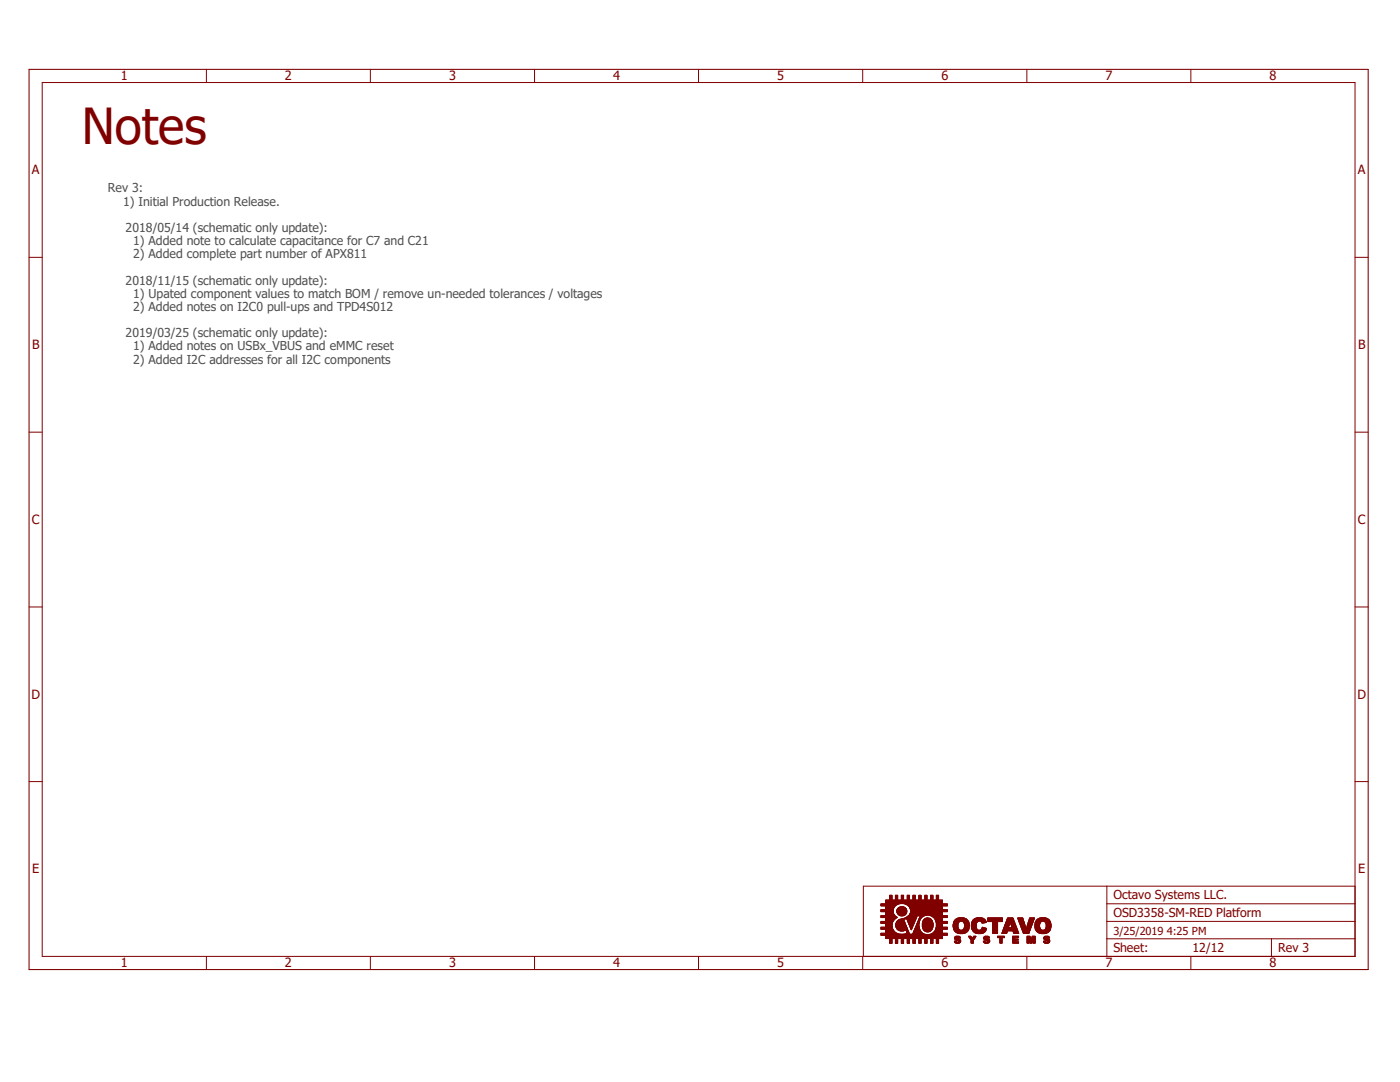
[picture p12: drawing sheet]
<svg xmlns="http://www.w3.org/2000/svg" width="279mm" height="216mm" viewBox="0 0 279 216" stroke-linecap="round" stroke-linejoin="round" font-family="sans-serif">
<defs><g id="words">
<text font-size="9.9" fill="#800000" x="16.3" y="28.7">Notes</text>
<g font-size="2.5" fill="#800000">
<text x="24.1" y="16">1</text>
<text x="56.9" y="16">2</text>
<text x="89.6" y="16">3</text>
<text x="122.4" y="16">4</text>
<text x="155.1" y="16">5</text>
<text x="187.9" y="16">6</text>
<text x="220.6" y="16">7</text>
<text x="253.4" y="16">8</text>
<text x="6.4" y="34.8">A</text>
<text x="271" y="34.8">A</text>
<text x="6.4" y="69.7">B</text>
<text x="271" y="69.7">B</text>
<text x="6.4" y="104.6">C</text>
<text x="271" y="104.6">C</text>
<text x="6.3" y="139.4">D</text>
<text x="270.9" y="139.4">D</text>
<text x="6.4" y="174.3">E</text>
<text x="222.2" y="179.4">Octavo Systems LLC.</text>
<text x="271" y="174.3">E</text>
<text x="222.2" y="183">OSD3358-SM-RED Platform</text>
<text x="222.2" y="190">Sheet:</text>
<text x="238" y="190">12/12</text>
<text x="255.1" y="190">Rev 3</text>
<text x="24.1" y="193">1</text>
<text x="56.9" y="193">2</text>
<text x="89.6" y="193">3</text>
<text x="122.4" y="193">4</text>
<text x="155.1" y="193">5</text>
<text x="187.9" y="193">6</text>
<text x="220.6" y="193">7</text>
<text x="253.4" y="193">8</text>
</g>
<g font-size="2.5" fill="#505050">
<text x="21.5" y="38.4">Rev 3:</text>
<text x="24.6" y="41">1) Initial Production Release.</text>
<text x="25.1" y="46.3">2018/05/14 (schematic only update):</text>
<text x="26.6" y="48.9">1) Added note to calculate capacitance for C7 and C21</text>
<text x="26.6" y="51.5">2) Added complete part number of APX811</text>
<text x="25.1" y="56.8">2018/11/15 (schematic only update):</text>
<text x="26.6" y="59.4">1) Upated component values to match BOM / remove un-needed tolerances / voltages</text>
<text x="26.6" y="62.1">2) Added notes on I2C0 pull-ups and TPD4S012</text>
<text x="25.1" y="67.3">2019/03/25 (schematic only update):</text>
<text x="26.6" y="69.9">1) Added notes on USBx_VBUS and eMMC reset</text>
<text x="26.6" y="72.6">2) Added I2C addresses for all I2C components</text>
</g>
<text font-size="2.2" fill="#800000" x="222.2" y="186.5">3/25/2019 4:25 PM</text>
</g></defs>
<path d="M273.3 13.6l-198.1 198.2" fill="none" stroke="#fff" stroke-width=".2"/>
<g fill="none" stroke="#800000" stroke-width=".2">
<path d="M8.4 16.5h262v174.3h-262zM41.2 13.8v2.7M73.9 13.8v2.7M106.7 13.8v2.7M139.4 13.8v2.7M172.2 13.8v2.7M204.9 13.8v2.7M237.7 13.8v2.7M5.8 51.4h2.6M270.4 51.4h2.6M5.8 86.2h2.6M270.4 86.2h2.6"/>
<path d="M5.8 121.1h2.6M270.4 121.1h2.6M5.8 156h2.6M270.4 156h2.6M176.7 180h11.4M176.7 179.9h11.4M176.7 179.8h11.4M176.7 179.7h11.4M176.7 179.6h11.4M176.8 179.6h11.3M177.5 179.5h.5M177.5 179.4h.5"/>
<path d="M177.5 179.3h.5M177.5 179.2h.5M177.5 179.1h.5M177.5 179h.5M177.5 178.9h.5M177.5 178.8h.5M177.5 178.7h.5M177.5 178.6h.5M178.7 179.5h.5M178.7 179.4h.5M178.7 179.3h.5M178.7 179.2h.5"/>
<path d="M178.7 179.1h.5M178.7 179h.5M178.7 178.9h.5M178.7 178.8h.5M178.7 178.7h.5M178.7 178.6h.5M179.9 179.5h.4M179.9 179.4h.4M179.9 179.3h.4M179.9 179.2h.4M179.9 179.1h.4M179.9 179h.4"/>
<path d="M179.9 178.9h.4M179.9 178.8h.4M179.9 178.7h.4M179.9 178.6h.4M181.1 179.5h.4M181.1 179.4h.4M181.1 179.3h.4M181.1 179.2h.4M181.1 179.1h.4M181.1 179h.4M181.1 178.9h.4M181.1 178.8h.4"/>
<path d="M181.1 178.7h.4M181.1 178.6h.4M182.2 179.5h.5M182.2 179.4h.5M182.2 179.3h.5M182.2 179.2h.5M182.2 179.1h.5M182.2 179h.5M182.2 178.9h.5M182.2 178.8h.5M182.2 178.7h.5M182.2 178.6h.5"/>
<path d="M183.4 179.5h.4M183.4 179.4h.4M183.4 179.3h.4M183.4 179.2h.4M183.4 179.1h.4M183.4 179h.4M183.4 178.9h.4M183.4 178.8h.4M183.4 178.7h.4M183.4 178.6h.4M184.6 179.5h.4M184.6 179.4h.4"/>
<path d="M184.6 179.3h.4M184.6 179.2h.4M184.6 179.1h.4M184.6 179h.4M184.6 178.9h.4M184.6 178.8h.4M184.6 178.7h.4M184.6 178.6h.4M185.7 179.5h.5M185.7 179.4h.5M185.7 179.3h.5M185.7 179.2h.5"/>
<path d="M185.7 179.1h.5M185.7 179h.5M185.7 178.9h.5M185.7 178.8h.5M185.7 178.7h.5M185.7 178.6h.5M186.9 179.5h.4M186.9 179.4h.4M186.9 179.3h.4M186.9 179.2h.4M186.9 179.1h.4M186.9 179h.4"/>
<path d="M186.9 178.9h.4M186.9 178.8h.4M186.9 178.7h.4M186.9 178.6h.4M220.9 176.8v14M270.4 176.8h-98.1v14M41.2 190.8v2.7M73.9 190.8v2.7M106.7 190.8v2.7M139.4 190.8v2.7M172.2 190.8v2.7M175.8 183.9h2.4"/>
<path d="M175.8 186.6h13.3M175.8 186.5h13.3M175.8 186.4h8.9M175.8 186.4h8.8M175.8 186.4h3.6M175.8 186.3h3.5M175.8 186.3h3.4M175.8 186.2h3.3M175.8 185.4h2.4M175.8 185.3h2.3M175.8 185.2h2.3M175.8 185.1h2.3"/>
<path d="M175.8 185h2.3M175.8 184.2h2.3M175.8 184.1h2.3M175.8 184h2.4M175.8 183.1h3.3M175.8 183h3.3M175.8 183h3.2M175.8 182.9h3.1M175.8 182.8l3 .1M175.8 182.8h2.9M175.8 182.7h2.8M175.8 181.9h2.5"/>
<path d="M175.8 181.8h2.5M175.8 181.7h2.5M175.8 181.6h2.5M175.8 181.5h2.5M175.8 180.8h2.9M175.8 180.7h3M175.8 180.6h3.2M175.8 180.5h3.3M175.8 180.5h3.4M175.8 180.4h3.5M176.7 187.2h11.4M176.7 187.1h11.4"/>
<path d="M176.7 187h11.4M176.7 186.9h11.4M176.7 186.8h11.4M176.7 186.7h11.4M176.7 186.6h11.4M176.7 186.1h2.2M176.7 186.1h2.1M176.7 186.1h2M176.7 186h2M176.7 185.9l1.9 .1M176.7 185.9h1.8M176.7 185.8h1.8"/>
<path d="M176.7 185.8h1.7M176.7 185.7h1.7M176.7 185.6l1.7 .1M176.7 185.6h1.6M176.7 185.5h1.6M176.7 185.5h1.5M176.7 185h1.4M176.7 184.9h1.4M176.7 184.8h1.4M176.7 184.7h1.3M176.7 184.6h1.3M176.7 184.5h1.4"/>
<path d="M176.7 184.4h1.4M176.7 184.3h1.4M176.7 183.8h1.6M176.7 183.6h1.7M176.7 183.6h1.8M176.7 183.5h1.8M176.7 183.3h2M176.7 183.3h2.1M176.7 183.2h2.1M176.7 182.7h1.9M176.7 182.6h1.9M176.7 182.5h1.8"/>
<path d="M176.7 182.5h1.7M176.7 182.4h1.7M176.7 182.3h1.7M176.7 182.2h1.6M176.7 182.1h1.6M176.7 182h1.6M176.7 181.9h1.6M176.7 181.4h1.6M176.7 181.3h1.7M176.7 181.1h1.7M176.7 181.1h1.8M176.7 181h1.8"/>
<path d="M176.7 180.8h1.9M176.7 180.3h11.4M176.7 180.2h11.4M176.7 180.1h11.4M176.8 187.3h11.3M177.5 187.3h.5M177.5 188.3h.5M177.5 188.2h.5M177.5 188.1h.5M177.5 188h.5M177.5 187.9h.5M177.5 187.8h.5"/>
<path d="M177.5 187.7h.5M177.5 187.6h.5M177.5 187.5h.5M177.5 187.4h.5M178.1 184.5l-1.4 .1M178.4 183.7h-1.7M178.4 181.2h-1.7M178.6 183.4h-1.9M178.6 180.9h-1.9M178.7 187.3h.5M178.7 188.3h.5M178.7 188.2h.5"/>
<path d="M178.7 188.1h.5M178.7 188h.5M178.7 187.9h.5M178.7 187.8h.5M178.7 187.7h.5M178.7 187.6h.5M178.7 187.5h.5M178.7 187.4h.5M178.7 184.8h2.2M178.7 184.7h2.1M178.7 184.6h2.1M178.7 184.5l2.1 .1"/>
<path d="M178.7 184.5h2M178.7 184.4h2M178.8 185h2.1M178.8 184.9h2.1M178.8 184.4h1.9M178.8 184.3h1.9M178.8 185h2.2M178.8 184.2h1.8M178.9 185.1h2.1M178.9 184.1h1.7M178.9 185.3h2.2M178.9 185.2h2.2"/>
<path d="M178.9 184h1.7M178.9 180.6h-3.1M178.9 183.9h1.7M179 183.9h1.5M179 185.4h2.1M179 185.3h2.1M179 183.1l-2.3 .1M179 182.1h1.9M179 182h2M179 181.9h2M179 181.8h2M179 181.7h2"/>
<path d="M179 181.6h2M179 181.6h1.9M179 183.8h1.5M179 182.2h1.9M179 181.5h1.9M179.1 183.8h1.4M179.1 182.2h1.8M179.1 181.4h1.8M179.1 185.5h2M179.1 183.7h1.3M179.1 181.3h1.7M179.2 185.5h2"/>
<path d="M179.2 182.4h1.6M179.2 181.3h1.6M179.2 183.6h1.2M179.2 181.2h1.6M179.2 185.6h2M179.2 182.5h1.5M179.3 183.6h1.1M179.3 182.5h1.4M179.3 181.1h1.4M179.3 185.6h1.3M179.3 181.1h1.3M179.4 182.6h1.2"/>
<path d="M179.4 183.5h.9M179.4 181.1h1.2M179.5 185.7h1M179.5 183.5h.9M179.5 182.7h1M179.5 181h1M179.5 182.7h.9M179.5 181h.9M179.6 180.3l-3.8 .1M179.6 185.8h.8M179.7 182.8h.6M179.7 180.9h.6"/>
<path d="M179.7 185.8h.6M179.9 187.3h.4M179.9 188.3h.4M179.9 188.2h.4M179.9 188.1h.4M179.9 188h.4M179.9 187.9h.4M179.9 187.8h.4M179.9 187.7h.4M179.9 187.6h.4M179.9 187.5h.4M179.9 187.4h.4"/>
<path d="M179.9 183.3h.9M180.2 183.3h2.6M180.3 183.3h2.5M180.4 180.3h8.7M180.4 183.2h2.4M180.6 186.4h.9M180.6 183.2h2.3M180.6 183.4h-1.1M180.7 180.4h8.4M180.7 186.3h.8M180.7 183.1h2.2M180.7 180.5h8.4"/>
<path d="M180.8 186.3h.7M180.8 185.6h.4M180.8 183h2.1M180.8 185.8h.5M180.8 185.7h.5M180.8 180.5h8.3M180.9 185.8h.4M180.9 183h2.1M180.9 182.3h-1.8M180.9 186.2h.6M180.9 186h.5M180.9 185.9h.5"/>
<path d="M180.9 183.3h1.9M181 186.1h.4M181 183.4h1.8M181 180.6h8.1M181 183.6h1.7M181 183.5h1.8M181.1 187.3h.4M181.1 188.3h.4M181.1 188.2h.4M181.1 188.1h.4M181.1 188h.4M181.1 187.9h.4"/>
<path d="M181.1 187.8h.4M181.1 187.7h.4M181.1 187.6h.4M181.1 187.5h.4M181.1 187.4h.4M181.1 183.6h1.6M181.1 182.9h1.9M181.1 180.6h8M181.1 183.9h1.5M181.1 183.8h1.5M181.1 180.7h8M181.2 184h1.3"/>
<path d="M181.2 183.9h1.4M181.2 182.8h1.8M181.2 180.7h7.9M181.2 184.1h1.3M181.2 182.8h3.3M181.3 184.1h1.2M181.3 180.8h7.8M181.3 184.2h1.2M181.3 180.8h6.8M181.4 184.4h1M181.4 184.3h1M181.4 184.2h1"/>
<path d="M181.4 182.7h3.2M181.4 182.7h3.4M181.4 180.9h6.7M181.4 180.8h6.7M181.4 184.5h.9M181.4 182.6h6.7M181.5 184.7h.7M181.5 184.6h.8M181.5 182.5h6.6M181.5 181h6.6M181.5 181.1h6.6M181.6 184.9h.6"/>
<path d="M181.6 184.8h.6M181.6 182.5h6.5M181.6 182.4h6.5M181.6 181.2h6.5M181.6 181.1h6.5M181.6 185h.5M181.6 185h.6M181.6 182.3h6.5M181.6 181.3h6.5M181.7 185.1h.4M181.7 185h.4M181.7 182.2h6.4"/>
<path d="M181.7 181.4h6.4M181.7 185.2h.3M181.7 182.1h6.4M181.7 182h6.4M181.7 181.6h7.4M181.7 181.5h7.4M181.7 185.3h.2M181.7 185.3h.3M181.7 181.9h6.4M181.7 181.9h7.4M181.7 181.8h7.4M181.7 181.7h7.4"/>
<path d="M181.8 185.4h.1M181.8 185.5h.1M181.9 185.5h.1M182.2 186.4h2.2M182.2 186.3h2.2M182.2 186.3h2.1M182.2 187.3h.5M182.2 188.3h.5M182.2 188.2h.5M182.2 188.1h.5M182.2 188h.5M182.2 187.9h.5"/>
<path d="M182.2 187.8h.5M182.2 187.7h.5M182.2 187.6h.5M182.2 187.5h.5M182.2 187.4h.5M182.2 186.2h2M182.2 186.1h1.9M182.2 186.1h1.8M182.3 186.1h1.7M182.3 186h1.6M182.3 184.5l-.9 .1M182.4 185.9h1.4"/>
<path d="M182.4 185.8h1.4M182.4 185.8h1.3M182.4 185.7h1.3M182.4 185.7h1.2M182.5 185.6h1.1M182.5 185.5h1.1M182.5 185.4h1.1M182.6 185.3h.9M182.6 185.2h.9M182.7 185.1h.8M182.7 183.7h-1.6M182.7 185h.7"/>
<path d="M182.8 185h.6M182.8 184.9h.6M182.8 184.8h.6M182.8 184.7h.6M182.9 184.7h.5M182.9 184.6h.5M183 184.5h.4M183 184.4h.4M183 184.3h.4M183 182.8l-1.9 .1M183 184.2h.4M183 184.1h.4"/>
<path d="M183.1 184.1h.3M183.1 184h.4M183.2 183.9h.3M183.2 183.8h.3M183.2 183.8h.4M183.3 183.7h.3M183.3 183.6h.3M183.3 183.5h.3M183.4 187.3h.4M183.4 188.3h.4M183.4 188.2h.4M183.4 188.1h.4"/>
<path d="M183.4 188h.4M183.4 187.9h.4M183.4 187.8h.4M183.4 187.7h.4M183.4 187.6h.4M183.4 187.5h.4M183.4 187.4h.4M183.4 183.5h.2M183.4 183.4h.3M183.4 183.3h.4M183.5 183.2h.3M183.5 183.1h.5"/>
<path d="M183.6 183h.4M183.6 183h.5M183.6 182.9h.6M183.6 182.8h.8M183.9 183.1l-.4 .1M184.1 185h2.1M184.1 184.9h2.1M184.1 184.8h2.1M184.1 184.7h2.1M184.1 184.6h2.1M184.1 184.5h2.1M184.1 184.4h2.1"/>
<path d="M184.1 184.3h2.1M184.1 184.2l2.1 .1M184.1 184.2h2.1M184.1 184.1h2.1M184.1 185.1h2M184.1 184.1h2M184.1 184h2M184.1 185.2h2M184.1 183.9h2M184.2 183.9h1.9M184.2 185.4h1.9M184.2 185.3h1.9"/>
<path d="M184.2 183.8h1.9M184.2 183.7h1.9M184.3 185.5h1.7M184.3 183.6h1.7M184.3 182.8l-.7 .1M184.3 183.6h1.6M184.4 185.6h1.5M184.4 185.6h1.4M184.4 183.5h1.5M184.4 183.5h1.4M184.4 183.4h1.4M184.4 185.7h1.4"/>
<path d="M184.5 185.8h1.3M184.5 185.8h1.2M184.5 183.3h1.3M184.6 187.3h.4M184.6 188.3h.4M184.6 188.2h.4M184.6 188.1h.4M184.6 188h.4M184.6 187.9h.4M184.6 187.8h.4M184.6 187.7h.4M184.6 187.6h.4"/>
<path d="M184.6 187.5h.4M184.6 187.4h.4M184.6 183.3h1M184.7 185.8h.9M184.7 183.3h.9M184.7 185.9h.8M184.7 183.2h.8M184.8 185.9h.7M184.8 183.2h.6M185.5 182.7h2.6M185.5 186.4h3.6M185.6 186.4h3.5"/>
<path d="M185.6 182.7h3.5M185.7 187.3h.5M185.7 188.3h.5M185.7 188.2h.5M185.7 188.1h.5M185.7 188h.5M185.7 187.9h.5M185.7 187.8h.5M185.7 187.7h.5M185.7 187.6h.5M185.7 187.5h.5M185.7 187.4h.5"/>
<path d="M185.7 182.8h3.4M185.8 186.4h3.3M185.9 182.8h3.2M185.9 186.3h3.2M186 182.8h3.1M186 186.3h3.1M186.1 186.2h3M186.1 182.9h3M186.1 183h3M186.2 186.1h1.9M186.2 183h2.9M186.3 186.1h1.8"/>
<path d="M186.3 183h2.8M186.3 186h1.8M186.3 183.1h2.8M186.4 183.1h1.7M186.4 186h1.7M186.4 185.9h1.7M186.4 183.2h1.7M186.5 185.8h1.6M186.5 183.3h1.6M186.6 185.8h1.5M186.6 183.4h1.5M186.6 185.7h1.5"/>
<path d="M186.6 185.6h1.5M186.6 185.5h1.5M186.6 183.6h1.5M186.6 183.5h1.5M186.7 185.5h1.4M186.7 185.4h2.4M186.7 183.7h1.4M186.7 183.6h1.4M186.7 185.3h2.4M186.7 183.8h1.4M186.8 183.9h2.3M186.8 185.3h2.3"/>
<path d="M186.8 185.2h2.3M186.8 183.8h1.3M186.8 185.1h2.3M186.8 185h2.3M186.8 184.1h2.3M186.8 184h2.3M186.9 187.3h.4M186.9 188.3h.4M186.9 188.2h.4M186.9 188.1h.4M186.9 188h.4M186.9 187.9h.4"/>
<path d="M186.9 187.8h.4M186.9 187.7h.4M186.9 187.6h.4M186.9 187.5h.4M186.9 187.4h.4M186.9 185h1.2M186.9 184.9h1.2M186.9 184.8h1.2M186.9 184.7h1.2M186.9 184.6h1.2M186.9 184.5h1.2M186.9 184.4h1.2"/>
<path d="M186.9 184.3h1.2M186.9 184.2h2.2M186.9 184.1h2.2M190.2 184.9h1M190.2 184.8h1M190.2 184.7h1M190.2 184.6h1M190.2 184.5h1M190.2 185.2h1M190.2 185.1h1M190.2 185h1M190.2 184.4h1"/>
<path d="M190.2 184.3h1M190.3 185.3h1M190.3 185.2h1M190.3 184.2h1M190.3 184.1h1M190.3 185.5h1.1M190.3 185.4h1.1M190.3 183.9h1.2M190.4 183.9h1.2M190.4 185.6h2.9M190.4 185.5h1.1M190.4 183.9h1.1"/>
<path d="M190.4 183.8h1.4M190.4 183.8h2.9M190.5 187.8h.4M190.5 185.6h2.7M190.5 187.3l.9 .1M190.5 188h1.1M190.5 188h1.2M190.5 188h.5M190.5 187.9h.4M190.5 187.3h.7M190.5 187.2h.6M190.5 187.2h.4"/>
<path d="M190.5 187.1h.4M190.5 187.1h1.2M190.5 185.8h2.7M190.5 185.7h2.7M190.5 183.7h2.7M190.5 183.6h2.7M190.5 187.4h1.1M190.5 187h1.1M190.5 183.6h2.6M190.6 188.1h1M190.6 186.9h1M190.6 185.8h2.5"/>
<path d="M190.6 183.6h2.5M190.6 187.7h.3M190.6 187.5h1M190.6 185.9h2.4M190.7 188.2h.8M190.7 187.5h.9M190.7 186.9h.8M190.7 185.9h2.3M190.7 183.5h2.3M190.7 187.5h1M190.7 186.8h.8M190.7 186h2.3"/>
<path d="M190.7 183.4h2.3M190.8 187.6h.9M190.8 186.1h2M190.8 183.3h2.1M190.9 186.1h1.9M190.9 188.3h.4M190.9 186.1h1.8M190.9 183.3h1.8M191 186.2h1.7M191 183.3h1.7M191.1 183.2h1.5M191.1 183.2h1.4"/>
<path d="M191.2 187.7h.5M191.2 188h.5M191.3 187.9h.4M191.3 187.7h.4M191.3 187.2h.4M191.3 187.1h.4M191.3 187.8h.4M191.3 186.3h1.1M191.4 184h-1.1M191.5 186.3h.7M191.9 183.8h1.4M192.1 183.9h1.2"/>
<path d="M192.2 185.5h1.1M192.2 183.9h1.1M192.2 184h1.2M192.4 185.3h1M192.4 184.1h1M192.4 185.2h1M192.4 184.2l1 .1M192.4 184.2h1M192.4 185.1h1M192.4 185h1M192.4 184.4h1M192.4 184.3h1"/>
<path d="M192.5 185h.9M192.5 184.9h.9M192.5 184.8h.9M192.5 184.7h1M192.5 184.6h1M192.5 184.5h.9M192.5 184.4h.9M193.3 186.8h.5M193.3 186.9h.5M193.4 187l.5 .1M193.4 187h.4M193.4 186.9h.4"/>
<path d="M193.4 185.4h-1.1M193.5 187.1h.5M193.5 187.2h.5M193.5 187.2h1M193.6 187.3h.8M193.6 187.3h.9M193.7 187.4h.7M193.7 187.5h.7M193.8 187.6h.5M193.8 187.5h.5M193.8 187.5h.6M193.8 188.2h.5"/>
<path d="M193.8 188.1h.5M193.8 188h.5M193.8 187.9h.5M193.8 187.8h.5M193.8 187.7h.5M193.8 184.9h1M193.8 184.8h1M193.8 184.7h1M193.8 184.6h1M193.8 184.5h1M193.9 185.1h1M193.9 185h.9"/>
<path d="M193.9 184.9h.9M193.9 184.5h.9M193.9 184.4h.9M193.9 184.4h1M193.9 184.3h1M193.9 185.3h1M193.9 185.2h1M193.9 184.2h1M193.9 184.1h1M194 185.5h1M194 185.4h1M194 185.3h.9"/>
<path d="M194 184.1h1M194 184h1M194 183.9h1.1M194 183.9h1.2M194 185.5h1.2M194 185.5h1.1M194.1 185.6h2.7M194.1 183.8h1.3M194.1 183.8h2.7M194.1 187.2h.5M194.1 183.7h2.6M194.1 187.1h.5"/>
<path d="M194.1 185.7h2.6M194.2 185.8h2.5M194.2 183.6h2.4M194.2 187h.5M194.2 186.9h.5M194.2 185.8h2.4M194.3 186.9h.4M194.3 186.9h.5M194.3 185.9h2.3M194.3 183.5h2.3M194.3 186.8h.5M194.4 183.4h2.1"/>
<path d="M194.4 186h2.1M194.4 186.1h2M194.4 183.3h2M194.5 186.1h1.9M194.6 186.1h1.7M194.6 183.3h1.7M194.6 186.2h1.7M194.6 187l-.4 .1M194.7 183.2h1.5M194.8 183.2h1.3M194.9 186.3h1.1M195.2 186.3h.6"/>
<path d="M195.6 183.8h1.2M195.7 183.9h1.1M195.7 185.5h1.1M195.8 185.5h1M195.8 183.9h1M195.8 185.4h1M195.8 184h1M196 185.3h.8M196 185.3h.9M196 184.1h.7M196 184.1h.8M196 185.2h.8"/>
<path d="M196 185.2h.7M196 185.1h.4M196 184.1h.6M196 185h.2M196.2 187.8h.4M196.2 184.2h-.2M196.3 187.9h.5M196.3 187.8h.4M196.3 187.3l.9 .1M196.3 188h1.1M196.3 188h.5M196.3 187.3h.7"/>
<path d="M196.3 187.2h.5M196.3 187.2h.4M196.3 187.1h.4M196.4 188.1h1M196.4 187.4h1M196.4 187h1M196.4 187.7h.2M196.4 187.5h1M196.4 186.9h1M196.5 188.2h.8M196.5 187.5h.9M196.5 186.9h.8"/>
<path d="M196.6 186.8h.6M196.6 187.6h.9M196.7 188.3h.4M196.8 185.6l-2.7 .1M197 187.7h.5M197 188h.5M197 187.1h.4M197.1 187.7h.4M197.1 187.2h.4M197.1 187.8h.4M197.1 183.9h3M197.1 183.8h3"/>
<path d="M197.1 183.7h3M197.1 183.6h3M197.1 183.5h3M197.1 183.4h3M197.1 183.3h3M197.1 183.2h3M197.1 183.1h3M197.4 187l-1.1 .1M197.5 187.9h-.4M198.1 186.2h1M198.1 186.1h1M198.1 186h1"/>
<path d="M198.1 185.9h1M198.1 185.8h1M198.1 185.7h1M198.1 185.6h1M198.1 185.5h1M198.1 185.4h1M198.1 185.3h1M198.1 185.2h1M198.1 185.1h1M198.1 185h1M198.1 184.9h1M198.1 184.8h1"/>
<path d="M198.1 184.7h1M198.1 184.6h1M198.1 184.5h1M198.1 184.4h1M198.1 184.3h1M198.1 184.2h1M198.1 184.1h1M198.1 184h1M198.1 183.9h1M198.2 186.3h.9M199.1 187.1h1.3M199.1 187h1.3"/>
<path d="M199.1 186.9h1.3M199.1 186.8h1.3M199.5 187.2h.5M199.6 187.3h.4M199.6 188.2h.4M199.6 188.1h.4M199.6 188h.4M199.6 187.9h.4M199.6 187.8h.4M199.6 187.7h.4M199.6 187.6h.4M199.6 187.5h.4"/>
<path d="M199.6 187.4h.4M199.6 187.2h.4M199.9 186.3h1M199.9 186.2h1M200 186.1h.9M200 186.1h1M200 186h1M200.1 185.9h.9M200.1 185.8h.9M200.1 185.8h3.1M200.1 185.7h3M200.2 185.6l2.9 .1"/>
<path d="M200.2 185.6h2.9M200.2 185.5h2.8M200.2 185.4h2.8M200.3 185.3h2.6M200.3 185.2h2.6M200.4 185.1h2.5M200.4 185h.9M200.4 184.9h.9M200.5 184.8h.8M200.5 184.7h.9M200.5 184.6h.9M200.6 184.5h.9"/>
<path d="M200.6 184.4h.9M200.7 184.3h.8M200.7 184.2h.8M200.7 184.1h.8M200.8 183.9h1.6M200.8 183.8h1.6M200.9 183.8h1.5M200.9 183.7h1.5M200.9 183.6h1.4M201 183.5h1.3M201 183.4h1.3M201 183.3h1.2"/>
<path d="M201.1 183.2h1.1M201.1 183.2h1M201.6 184.1h.9M201.7 184.1h.8M201.7 184.4h.9M201.7 184.3h.9M201.7 184.2l.9 .1M201.7 184.2h.8M201.8 184.5l.9 .1M201.8 184.5h.8M201.8 184.4h.8M201.8 184.6h.9"/>
<path d="M201.8 184.7h.9M201.9 184.9h.9M201.9 184.8h.9M201.9 185h1M201.9 185h.9M202.1 187.3l1.1 .1M202.1 188.2h1.2M202.1 188.1h1.2M202.1 188h1.2M202.1 187.9h1.2M202.1 187.8h.4M202.1 187.7h.4"/>
<path d="M202.1 187.5h1.1M202.1 187.4h1.1M202.1 187.3h.4M202.1 187.2h.4M202.1 187.1h.4M202.1 187h1.2M202.1 186.9h1.2M202.1 186.8h1.2M202.1 185.8h1.1M202.2 185.9l1 .1M202.2 185.9h1M202.2 185.8h1"/>
<path d="M202.2 186h1M202.3 186.1h1M202.3 186.1h.9M202.3 186.3h1M202.3 186.2h1M202.5 184h-1.8M203.1 183.2h1M203.1 183.1l1 .1M203.2 183.4h1M203.2 183.3h1M203.2 183.3h.9M203.2 187.6h-1.1"/>
<path d="M203.2 183.5h1M203.2 183.6h1M203.3 183.7h1M203.3 183.6h1M203.3 183.6h.9M203.3 183.9h1M203.3 183.8h1M203.4 184h1M203.4 183.9h.9M203.4 184.1h1M203.5 184.1h.9M203.5 184.2h.9"/>
<path d="M203.5 184.4h1M203.5 184.3h1M203.6 184.5h1M203.6 184.5h.9M203.6 184.4h.9M203.6 184.6h1M203.7 184.7h.9M203.7 184.8h.9M203.8 185h.9M203.8 185h.8M203.8 184.9h.8M203.8 185.1h.9"/>
<path d="M203.8 185.2h.9M203.9 185.3h.9M203.9 185.2h.9M203.9 185.4h1.8M203.9 185.3h1.8M204 185.5h1.6M204 185.6h1.6M204 185.7h1.5M204.1 185.8h1.4M204.1 185.9h1.3M204.1 185.8h1.3M204.2 186.1h1.2"/>
<path d="M204.2 186h1.2M204.2 186.2h1.2M204.3 186.3h1M204.9 185.3h.8M204.9 185.2h.8M204.9 190.8v2.7M204.9 185h.9M205 187.3h.7M205 188.2h.4M205 188.1h.4M205 188h.4M205 187.9h.4"/>
<path d="M205 187.8h.4M205 187.7h.4M205 187.6h.4M205 187.5h.4M205 187.5h.7M205 187.4h.7M205 187.2h.7M205 187.2h.6M205 187.1h.6M205 187h.6M205 186.9h.6M205 186.8h.6"/>
<path d="M205 184.9h.8M205 184.7h.9M205 184.6h.9M205.1 184.5h.9M205.1 184.4h.9M205.1 184.3h.9M205.2 184.2h.9M205.2 184.1h.9M205.2 184h1M205.2 183.9h1M205.3 183.9h.9M205.3 183.8h.9"/>
<path d="M205.3 183.7h.9M205.4 183.6h.9M205.4 183.5h.9M205.4 183.5h1M205.4 183.4h1M205.4 183.3h1M205.4 187.6h.7M205.4 187.5h.7M205.5 187.8h.5M205.5 187.7h.5M205.5 187.7h.6M205.5 183.2h.9"/>
<path d="M205.5 183.1h1M205.5 187.9h.5M205.6 188.2h.4M205.6 188.1h.4M205.6 188h.4M205.8 185.1h-.9M205.8 187.5h.3M205.8 187.4h.8M205.9 187.3h.7M205.9 187.2h.7M205.9 184.8h-.9M205.9 187.1h.7"/>
<path d="M206 187h.6M206 186.9h.6M206 186.8h.6M206 184.5l-.9 .1M206.1 184.2l-1 .1M206.2 188.2h.4M206.2 188.1h.4M206.2 188h.4M206.2 187.9h.4M206.2 187.8h.4M206.2 187.7h.4M206.2 187.6h.4"/>
<path d="M206.2 187.5h.4M206.5 185.1h1M206.5 185h1M206.5 184.9h1M206.5 184.8h1M206.5 184.7h1M206.5 184.6h1M206.5 184.5h1M206.5 184.4h1M206.6 185.4h1.1M206.6 185.3h1M206.6 185.2h1"/>
<path d="M206.6 184.3h.9M206.6 184.2h1M206.6 184.1h1M206.6 185.5h1.1M206.7 185.5h1.1M206.7 183.9h1.1M206.7 183.9h1.2M206.7 185.6h2.9M206.7 183.8h1.4M206.8 185.6h2.7M206.8 183.8h2.7M206.8 185.8h2.7"/>
<path d="M206.8 185.7h2.7M206.8 183.7h2.7M206.8 183.6h2.7M206.9 185.8h2.5M206.9 183.6h2.5M206.9 185.9h2.5M207 185.9h2.3M207 183.5h2.3M207 186h2.3M207 183.4h2.3M207.1 186.1h2.1M207.1 183.3h2.1"/>
<path d="M207.2 186.1h1.8M207.2 186.1h1.9M207.2 183.3h1.8M207.3 186.2h1.7M207.3 183.3h1.7M207.4 183.2h1.5M207.5 183.2h1.3M207.6 186.3h1.1M207.7 184h-1.1M207.8 186.3h.6M208.2 183.8h1.3M208.2 187.9h.5"/>
<path d="M208.2 187.8h.5M208.3 188h1.2M208.3 188h.5M208.3 187.3h.7M208.3 187.2h.5M208.3 187.2h.4M208.3 187.1h.4M208.3 187.3l.9 .1M208.4 183.9h1.2M208.4 188.1h1M208.4 187.4h.9M208.4 187h1"/>
<path d="M208.4 188.1h.9M208.4 187.5h1M208.4 186.9h1M208.4 188.2h.9M208.4 187.7h.3M208.4 187.5h1.1M208.4 186.9h.9M208.4 185.5h1.2M208.5 187.5h1M208.5 185.5h1.1M208.5 183.9h1.1M208.5 186.8h.8"/>
<path d="M208.5 184h1.2M208.6 185.5h1M208.6 187.6h.9M208.6 185.4h1.1M208.7 188.3h.4M208.7 185.3h1M208.7 184.1h1M208.7 185.2h1M208.7 184.2h1M208.7 185.1h1M208.7 184.3h1M208.8 185h.9"/>
<path d="M208.8 185h1M208.8 184.9h1M208.8 184.8h1M208.8 184.7h1M208.8 184.6h1M208.8 184.5h1M208.8 184.4h1M208.8 184.4h.9M209 187.7h.5M209 188h.5M209 187.2h.5M209 187.1h.5"/>
<path d="M209.1 187.8h.4M209.5 187l-1.2 .1M209.5 187.9h-.5M220.9 187.3h49.5M220.9 183.9h49.5M220.9 180.3h49.5M237.7 190.8v2.7M253.7 187.3v3.5"/>
</g>
<path d="M5.8 13.8h267.2v179.7h-267.2z" fill="none" stroke="#800000" stroke-width=".21"/>
<use href="#words"/>
</svg>
